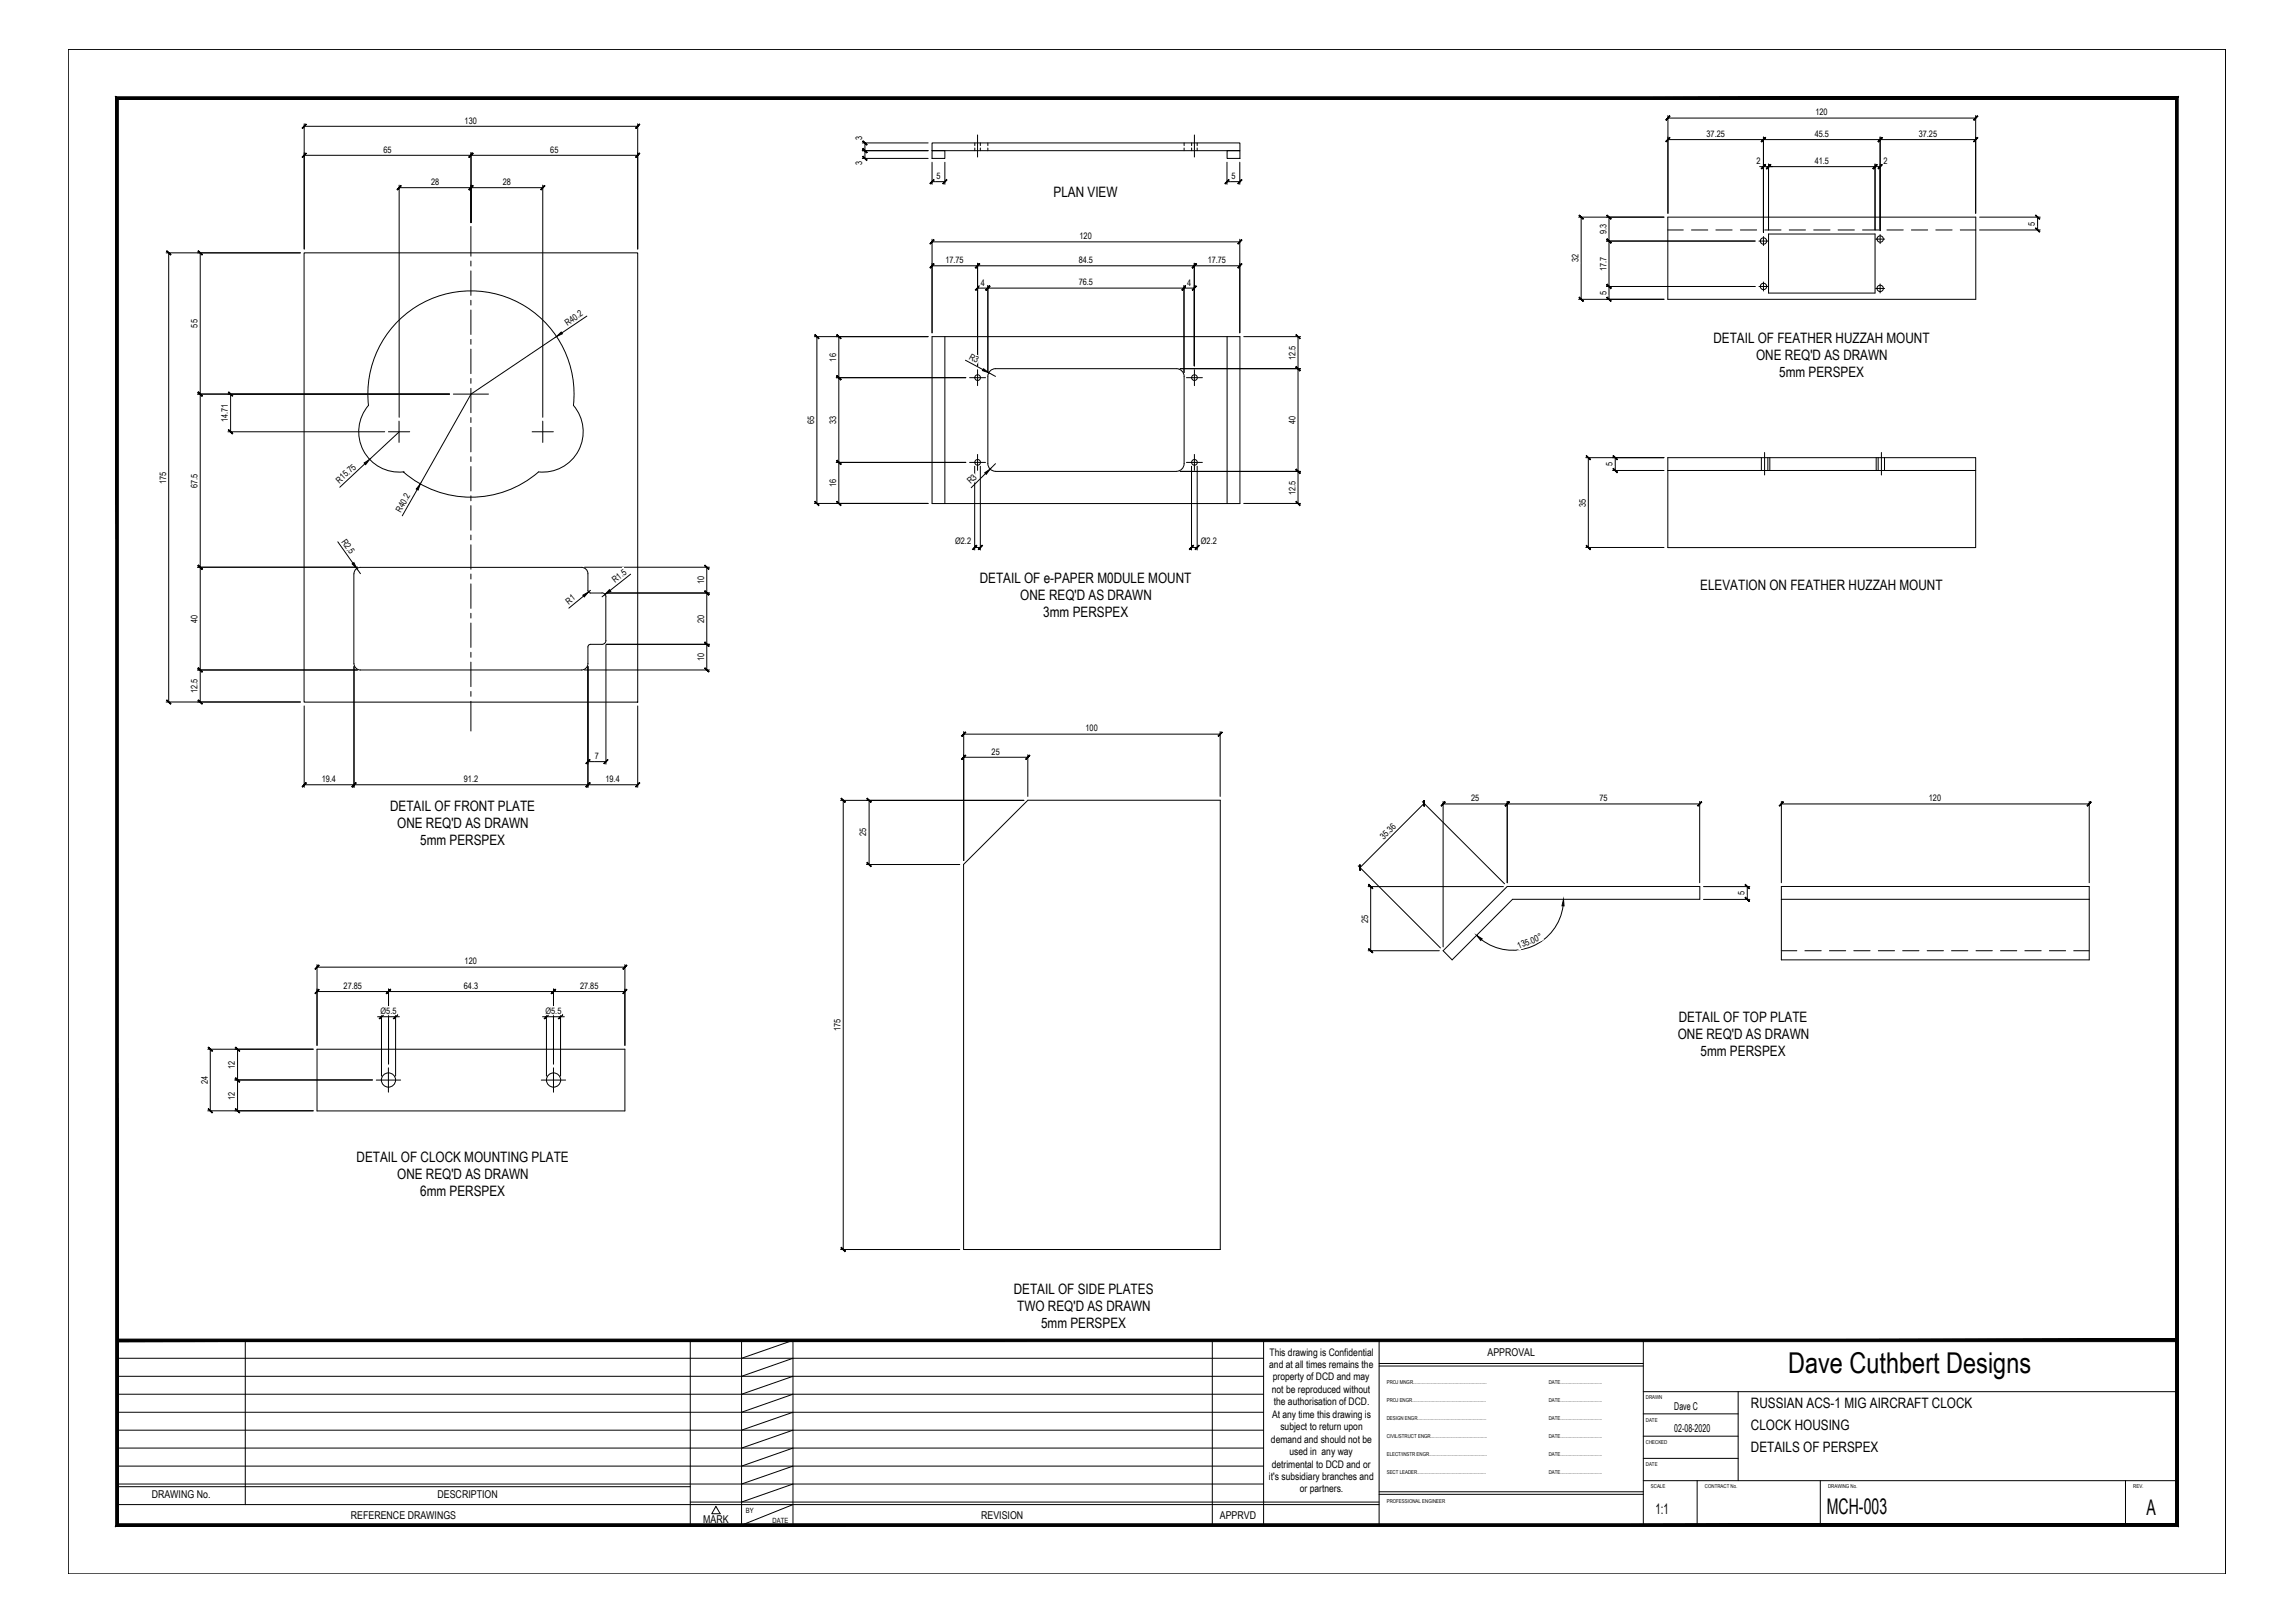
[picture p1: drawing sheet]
<svg xmlns="http://www.w3.org/2000/svg" width="841mm" height="594mm" viewBox="0 0 841 594" stroke-linecap="round" stroke-linejoin="round" font-family="sans-serif">
<defs><g id="words">
<text font-size="10.5" x="655.3" y="503">Dave Cuthbert Designs</text>
<g font-size="7.9">
<text x="669.5" y="554.6">MCH-003</text>
<text x="786.6" y="554.8">A</text>
</g>
<g font-size="5.3">
<text x="386.1" y="72.2">PLAN VIEW</text>
<text x="627.9" y="125.5">DETAIL OF FEATHER HUZZAH MOUNT</text>
<text x="643.6" y="131.8">ONE REQ'D AS DRAWN</text>
<text x="652" y="138.2">5mm PERSPEX</text>
<text x="359" y="213.4">DETAIL OF e-PAPER M0DULE MOUNT</text>
<text x="623.1" y="216">ELEVATION ON FEATHER HUZZAH MOUNT</text>
<text x="373.9" y="219.8">ONE REQ'D AS DRAWN</text>
<text x="382.3" y="226.1">3mm PERSPEX</text>
<text x="143" y="296.9">DETAIL OF FRONT PLATE</text>
<text x="145.6" y="303.2">ONE REQ'D AS DRAWN</text>
<text x="154" y="309.6">5mm PERSPEX</text>
<text x="615.2" y="374.3">DETAIL OF TOP PLATE</text>
<text x="614.8" y="380.6">ONE REQ'D AS DRAWN</text>
<text x="623.2" y="386.9">5mm PERSPEX</text>
<text x="130.7" y="425.4">DETAIL OF CLOCK MOUNTING PLATE</text>
<text x="145.6" y="431.8">ONE REQ'D AS DRAWN</text>
<text x="154" y="438.1">6mm PERSPEX</text>
<text x="371.5" y="473.8">DETAIL OF SIDE PLATES</text>
<text x="372.8" y="480.1">TWO REQ'D AS DRAWN</text>
<text x="381.5" y="486.4">5mm PERSPEX</text>
<text x="641.7" y="515.7">RUSSIAN ACS-1 MIG AIRCRAFT CLOCK</text>
<text x="641.7" y="523.8">CLOCK HOUSING</text>
<text x="641.7" y="531.9">DETAILS OF PERSPEX</text>
<text x="606.7" y="554.6">1:1</text>
</g>
<g font-size="3.9">
<text x="545.1" y="496.6">APPROVAL</text>
<text x="613.6" y="516.5">Dave C</text>
<text x="613.6" y="524.6">02-08-2020</text>
<text x="55.6" y="548.7">DRAWING No.</text>
<text x="160.3" y="548.7">DESCRIPTION</text>
<text x="128.6" y="556.2">REFERENCE DRAWINGS</text>
<text x="257.7" y="558">MARK</text>
<text x="359.6" y="556.2">REVISION</text>
<text x="447" y="556.2">APPRVD</text>
</g>
<g font-size="3.8">
<text x="465.2" y="496.5">This drawing is Confidential</text>
<text x="465.1" y="501">and at all times remains the</text>
<text x="466.4" y="505.6">property of DCD and may</text>
<text x="466.1" y="510.1">not be reproduced without</text>
<text x="466.8" y="514.8">the authorisation of DCD.</text>
<text x="466.1" y="519.3">At any time this drawing is</text>
<text x="469.2" y="523.8">subject to return upon</text>
<text x="465.8" y="528.4">demand and should not be</text>
<text x="472.5" y="532.9">used in any way</text>
<text x="466" y="537.5">detrimental to DCD and or</text>
<text x="465" y="542.1">it's subsidiary branches and</text>
<text x="476.3" y="546.6">or partners.</text>
</g>
<g font-size="3.3">
<text x="170.3" y="45.2">130</text>
<text x="665.3" y="42.3">120</text>
<text x="315.9" y="51.3" transform="rotate(-90 315.9 51.3)">3</text>
<text x="625.4" y="50.2">37.25</text>
<text x="665" y="50.2">45.5</text>
<text x="703.1" y="50.2">37.25</text>
<text x="140.6" y="55.9">65</text>
<text x="201.6" y="55.9">65</text>
<text x="315.9" y="60.3" transform="rotate(-90 315.9 60.3)">3</text>
<text x="343.2" y="65.6">5</text>
<text x="451.2" y="65.6">5</text>
<text x="643.7" y="60.1">2</text>
<text x="665" y="60.1">41.5</text>
<text x="690.2" y="60.1">2</text>
<text x="158" y="67.8">28</text>
<text x="184.3" y="67.8">28</text>
<text x="745.7" y="82.6" transform="rotate(-90 745.7 82.6)">5</text>
<text x="395.6" y="87.6">120</text>
<text x="588.7" y="85.8" transform="rotate(-90 588.7 85.8)">9.3</text>
<text x="346.4" y="96.4">17.75</text>
<text x="395.3" y="96.4">84.5</text>
<text x="442.6" y="96.4">17.75</text>
<text x="578.5" y="96" transform="rotate(-90 578.5 96)">32</text>
<text x="588.7" y="99.3" transform="rotate(-90 588.7 99.3)">17.7</text>
<text x="359.4" y="104.6">4</text>
<text x="395.3" y="104.5">76.5</text>
<text x="435.1" y="104.6">4</text>
<text x="588.7" y="108" transform="rotate(-90 588.7 108)">5</text>
<text x="72.4" y="120" transform="rotate(-90 72.4 120)">55</text>
<text x="207.9" y="119.4" transform="rotate(-34 207.9 119.4)">R40.2</text>
<text x="354.9" y="131.4" transform="rotate(28 354.9 131.4)">R3</text>
<text x="474.7" y="131.9" transform="rotate(-90 474.7 131.9)">12.5</text>
<text x="306.4" y="132.4" transform="rotate(-90 306.4 132.4)">16</text>
<text x="83.5" y="154.5" transform="rotate(-90 83.5 154.5)">14.71</text>
<text x="298.4" y="155.3" transform="rotate(-90 298.4 155.3)">65</text>
<text x="306.4" y="155.3" transform="rotate(-90 306.4 155.3)">33</text>
<text x="474.7" y="155.3" transform="rotate(-90 474.7 155.3)">40</text>
<text x="590.9" y="170.7" transform="rotate(-90 590.9 170.7)">5</text>
<text x="60.8" y="177.2" transform="rotate(-90 60.8 177.2)">175</text>
<text x="72.4" y="178.7" transform="rotate(-90 72.4 178.7)">67.5</text>
<text x="124.4" y="177.2" transform="rotate(-43 124.4 177.2)">R15.75</text>
<text x="306.4" y="178.5" transform="rotate(-90 306.4 178.5)">16</text>
<text x="355.7" y="177.4" transform="rotate(-45 355.7 177.4)">R3</text>
<text x="474.7" y="181.2" transform="rotate(-90 474.7 181.2)">12.5</text>
<text x="581.1" y="185.6" transform="rotate(-90 581.1 185.6)">35</text>
<text x="146.9" y="187.8" transform="rotate(-61 146.9 187.8)">R40.2</text>
<text x="125" y="198.5" transform="rotate(54 125 198.5)">R2.5</text>
<text x="350" y="199.4">Ø2.2</text>
<text x="440.1" y="199.4">Ø2.2</text>
<text x="225.4" y="213.6" transform="rotate(-38 225.4 213.6)">R1.5</text>
<text x="258" y="214.1" transform="rotate(-90 258 214.1)">10</text>
<text x="208.4" y="221.5" transform="rotate(-39 208.4 221.5)">R1</text>
<text x="72.4" y="228" transform="rotate(-90 72.4 228)">40</text>
<text x="258" y="228" transform="rotate(-90 258 228)">20</text>
<text x="258" y="242.3" transform="rotate(-90 258 242.3)">10</text>
<text x="72.4" y="253.9" transform="rotate(-90 72.4 253.9)">12.5</text>
<text x="397.8" y="267.9">100</text>
<text x="218" y="278">7</text>
<text x="363.4" y="276.4">25</text>
<text x="117.9" y="286.5">19.4</text>
<text x="170" y="286.5">91.2</text>
<text x="221.9" y="286.5">19.4</text>
<text x="539.1" y="293.5">25</text>
<text x="586.1" y="293.5">75</text>
<text x="706.9" y="293.5">120</text>
<text x="317.5" y="306.4" transform="rotate(-90 317.5 306.4)">25</text>
<text x="507.1" y="307.7" transform="rotate(-45 507.1 307.7)">35.36</text>
<text x="639.3" y="327.8" transform="rotate(-90 639.3 327.8)">5</text>
<text x="501.3" y="337.9" transform="rotate(-90 501.3 337.9)">25</text>
<text x="556.6" y="347.6" transform="rotate(-23 556.6 347.6)">135.00°</text>
<text x="170.3" y="353.3">120</text>
<text x="125.9" y="362.2">27.85</text>
<text x="170" y="362.2">64.3</text>
<text x="212.6" y="362.2">27.85</text>
<text x="139.5" y="371.3">Ø5.5</text>
<text x="199.9" y="371.3">Ø5.5</text>
<text x="308" y="377.7" transform="rotate(-90 308 377.7)">175</text>
<text x="86.1" y="391.5" transform="rotate(-90 86.1 391.5)">12</text>
<text x="76.1" y="397" transform="rotate(-90 76.1 397)">24</text>
<text x="86.1" y="402.8" transform="rotate(-90 86.1 402.8)">12</text>
</g>
<g font-size="2.6">
<text x="273.4" y="554.3">BY</text>
<text x="283.1" y="557.8">DATE</text>
</g>
<g font-size="2">
<text x="508.2" y="506.9">PROJ MNGR............................................................</text>
<text x="567.5" y="506.9">DATE..................................</text>
<text x="508.2" y="513.5">PROJ ENGR............................................................</text>
<text x="567.5" y="513.5">DATE..................................</text>
<text x="603.1" y="512.6">DRAWN</text>
<text x="508.2" y="520.1">DESIGN ENGR........................................................</text>
<text x="567.5" y="520.1">DATE..................................</text>
<text x="603.1" y="520.7">DATE</text>
<text x="508.2" y="526.7">CIVIL/STRUCT ENGR..............................................</text>
<text x="567.5" y="526.7">DATE..................................</text>
<text x="508.2" y="533.2">ELECT/INSTR ENGR...............................................</text>
<text x="567.5" y="533.2">DATE..................................</text>
<text x="603.1" y="528.8">CHECKED</text>
<text x="508.2" y="539.8">SECT LEADER........................................................</text>
<text x="567.5" y="539.8">DATE..................................</text>
<text x="603.1" y="537">DATE</text>
<text x="605" y="545.1">SCALE</text>
<text x="624.8" y="545.1">CONTRACT No.</text>
<text x="669.9" y="545.1">DRAWING No.</text>
<text x="781.7" y="545.1">REV.</text>
<text x="508.2" y="550.5">PROFESSIONAL ENGINEER</text>
</g>
</g></defs>
<!-- layer: CLINE -->
<g fill="none" stroke="#000" stroke-width=".37">
<path d="M358.2 49.4v8.1M437.7 49.4v8.1M172.6 83v10.8M172.6 95.6v1.8M172.6 99.2v9M644.6 88.3h3.3M646.2 86.6v3.3M687.3 87.6h3.3M689 85.9v3.3M172.6 110v1.7M172.6 113.6v8.9M644.6 104.9h3.3"/>
<path d="M646.2 103.3v3.3M687.3 105.6h3.3M689 104v3.3M172.6 124.3v1.8M172.6 127.9v8.9M172.6 138.6v1.8M355.3 138.3h5.9M358.2 135.4v5.9M434.8 138.3h5.8M437.7 135.4v5.9M142.3 158.1h7.8M146.2 154.2v7.8"/>
<path d="M166.1 144.3h12.9M172.6 142.2v9M172.6 152.9v1.9M172.6 156.5v9M195 158.1h7.8M198.9 154.2v7.8M172.6 167.3v1.8M172.6 170.9v8.9M355.3 169.4h5.9M358.2 166.4v5.9M434.8 169.4h5.8M437.7 166.4v5.9"/>
<path d="M646.7 165.7v8.3M689.5 165.7v8.3M172.6 181.6v1.8M172.6 185.2v9M172.6 195.9v1.8M172.6 199.5v9M172.6 210.3v1.8M172.6 213.9v8.9M172.6 224.6v1.8M172.6 228.2v8.9M172.6 238.9v1.8M172.6 242.5v9"/>
<path d="M172.6 253.3v1.7M172.6 256.9v10.8M137.9 395.6h8.9M142.3 391.1v8.9M198.3 395.6h9M202.8 391.1v8.9"/>
</g>
<!-- layer: Perspex -->
<g fill="none" stroke="#000" stroke-width=".37">
<path d="M341.6 52.4h112.8v2.8h-112.8zM341.6 55.2h4.7v2.8h-4.7zM449.7 55.2h4.7v2.8h-4.7zM611.2 79.5h112.8v30.1h-112.8zM111.4 92.6h122.3v164.6h-122.3zM611.2 84.2h5.7M619.9 84.2h5.9M628.8 84.2h6M637.8 84.2h5.9M646.7 84.2h6M648.1 85.7h39v21.6h-39zM655.7 84.2h5.9"/>
<path d="M664.6 84.2h6M673.6 84.2h5.9M682.6 84.2h5.9M691.5 84.2h6M700.5 84.2h5.9M709.4 84.2h6M718.4 84.2h5.6M341.6 123.3h112.8v61.1h-112.8zM346.3 123.3v61.1M449.7 123.3v61.1M147.8 172.9h.1M147.8 172.8a14.8 14.8 0 0 1-14.6-7.8 14.8 14.8 0 0 1 1.8-16.5 37.8 37.8 0 0 1 37.6-42 37.8 37.8 0 0 1 37.5 42 14.8 14.8 0 0 1 1.9 16.5 14.8 14.8 0 0 1-14.6 7.8 37.8 37.8 0 0 1-49.6 .1"/>
<path d="M362 169.8a2.81 2.81 0 0 0 2.8 2.8M362 169.8v-32a2.81 2.81 0 0 1 2.8-2.8h66.3a2.82 2.82 0 0 1 2.8 2.8v32M364.8 172.7h66.3M433.9 169.8a2.81 2.81 0 0 1-2.8 2.8M611.2 167.6h112.8v33h-112.8zM611.2 172.3h112.8M645.5 167.6v4.7M647.8 167.6v4.7M648.6 167.6v4.7M687.5 167.6v4.7M688.3 167.6v4.7M690.6 167.6v4.7"/>
<path d="M132.1 207.8h81l1.5 .5 .8 1.3v6.7M132.1 207.8l-1.5 .5-.6 .8-.3 1v33l.3 1 .6 .8 1.5 .5M215.4 216.2a.95 .95 0 0 0 1 1h4.2M220.6 217.2l.9 .2 .6 1.2M222 218.6v16M215.4 237v6.6l-.8 1.3-1.5 .5h-81M222.1 234.6l-.3 .8-.7 .5-4.7 .1-.7 .3-.3 .6M353.1 316.6l23.6-23.5h70.5v164.6h-94.1zM552.3 324.7h70.6v4.7h-68.6l-22.2 22.2-3.3-3.4zM652.8 324.7h112.8v26.9h-112.8zM652.8 329.4h112.8M652.8 348.2h5.7"/>
<path d="M661.4 348.2h6M670.4 348.2h6M679.3 348.2h6M688.3 348.2h6M697.2 348.2h6M706.2 348.2h6M715.2 348.2h5.9M724.1 348.2h6M733.1 348.2h6M742 348.2h6M751 348.2h6M759.9 348.2h5.7"/>
<path d="M116.2 384.3h112.8v22.6h-112.8z"/>
<circle cx="646.3" cy="88.3" r="1.16"/>
<circle cx="689" cy="87.6" r="1.16"/>
<circle cx="646.3" cy="104.9" r="1.16"/>
<circle cx="689" cy="105.6" r="1.16"/>
<circle cx="358.3" cy="138.3" r="1.04"/>
<circle cx="437.7" cy="138.3" r="1.04"/>
<circle cx="358.3" cy="169.3" r="1.04"/>
<circle cx="437.7" cy="169.3" r="1.04"/>
<circle cx="142.4" cy="395.6" r="2.6"/>
<circle cx="202.9" cy="395.6" r="2.6"/>
</g>
<!-- layer: HIDDEN -->
<path d="M357.2 52.4v.9M357.2 54.2v1M359.3 52.4v.9M359.3 54.2v1M362 52.4v.9M362 54.2v1M433.9 52.4v.9M433.9 54.2v1M436.7 52.4v.9M436.7 54.2v1M438.7 52.4v.9M438.7 54.2v1" fill="none" stroke="#000" stroke-width=".37"/>
<!-- layer: BORDER -->
<g fill="#000" stroke="#000" stroke-width=".37">
<path d="M42.9 491.4h754.8v-.9zM42.9 490.5h754.8l-754.8 .9z"/>
<path d="M43.4 558.1l-1 1 754.8-1zM42.4 559.1l754.8-1 1 1zM797.2 36.4v521.7l1 1zM797.2 36.4l1-.9v523.6zM43.4 36.4h753.8l1-.9zM42.4 35.5h755.8l-754.8 .9zM42.4 35.5l1 522.6v-521.7zM42.4 35.5l1 522.6-1 1z"/>
</g>
<g fill="none" stroke="#000" stroke-width=".37">
<path d="M25 18.1h790.6v558.3h-790.6zM42.9 497.5h420.2M42.9 490.9v67.7M89.9 490.9v60.2M253 490.9v67.7M271.8 497.5l18.8-6.6v67.7M271.8 490.9v67.7l18.8-7.5M290.6 497.5l-18.8 6.6M444.3 490.9v67.7M463.1 490.9v67.7M505.4 499.4h96.8M505.4 490.9v67.7"/>
<path d="M602.2 490.9v67.7M42.9 504.1h420.2M42.9 510.7h420.2M42.9 517.3h420.2M290.6 517.3l-18.8 6.5M290.6 510.7l-18.8 6.6M290.6 504.1l-18.8 6.6M505.4 500.3h96.8M602.2 509.7h195.5M602.2 517.8h34.8M637 509.7v32.6M42.9 523.8h420.2"/>
<path d="M42.9 530.4h420.2M42.9 537h420.2M290.6 530.4l-18.8 6.6M290.6 523.8l-18.8 6.6M290.6 537l-18.8 6.5M602.2 526h34.8M602.2 534.1h34.8M42.9 543.5h420.2M42.9 551.1h462.5M42.9 544.5h210.1M253 550.1h252.4M262.4 551.7l1.5 2.7h-3.1z"/>
<path d="M290.6 543.5l-18.8 6.6M505.4 547.3h96.8M505.4 546.4h96.8M602.2 542.3h195.5M621.9 542.3v16.3M667.1 542.3v16.3M778.9 542.3v16.3"/>
</g>
<!-- layer: DIMNS -->
<g fill="none" stroke="#000" stroke-width=".37">
<path d="M111.5 45.3v45.9M111.5 46.3h122.2M111.5 56.9h122.2M172.6 55.9v25.7M233.7 45.3v45.9M316 52.4h24.1M316 55.2h24.1M316 58h24.1M317 52.4v5.6M341.6 59.4v8.1M346.3 59.4v8.1M449.6 59.4v8.1"/>
<path d="M454.3 59.4v8.1M611.2 42.3v35.8M611.2 43.3h112.8M611.2 51.1h112.8M646.2 50.2v35M689 50.2v34.3M724 42.3v35.8M146.3 67.8v85.1M146.3 68.7h52.6M198.9 67.8v85.1M341.6 66.5h4.7M449.6 66.5h4.7"/>
<path d="M578.5 79.5h31.3M579.4 79.5v30.1M589.6 79.5v30.1M644.8 61h44.2M648.1 60.1v24.1M687.1 60.1v24.1M725.4 79.5h22.3M746.7 79.5v4.7M60.9 92.6h49.2M61.8 92.6v164.5M73.4 92.6v164.5M341.6 87.6v34.3"/>
<path d="M341.6 88.6h112.7M341.6 97.4h112.7M358.2 96.4v37.6M437.7 96.4v37.6M454.3 87.6v34.3M588.7 88.3h54.5M725.4 84.2h22.3M215.1 115.8l-9.2 6.1M358.2 105.5h79.5M362 104.6v31.9M433.9 104.6v31.9M578.5 109.6h31.3"/>
<path d="M588.7 104.9h54.5M203.9 123.3l-31.3 21-18.6 32.9M298.4 123.3h41.7M299.4 123.3v61.1M306.5 138.3h47.4M307.4 123.3v61.1M353.8 131.9l6.5 3.5M362.3 136.5l2.5 1.4M432.5 135h44.1M455.8 123.3h20.8M475.7 123.3v61.1M72.4 144.3h92.3"/>
<path d="M83.5 158.1h57.5M84.5 144.3v13.8M146.3 158.2l-10.9 10.1M133.7 169.9l-9.2 8.6M152.9 179.3l-5.5 9.6M306.5 169.4h47.4M357.2 170.8v30.7M359.3 170.8v30.7M361.1 173.5l-5.2 5.1M364.8 169.8l-2 2M432.5 172.7h44.1M436.6 170.8v30.7"/>
<path d="M438.7 170.8v30.7M581.1 167.6h28.7M582.1 167.6v32.9M590.9 172.3h18.9M591.9 167.6v4.7M123.8 198.4l5.5 7.9M298.4 184.4h41.7M455.8 184.4h20.8M72.4 207.8h58.6M130.7 208.2l1.4 1.9M213.8 218.3l-5.3 4.4M214.2 207.8h45.8"/>
<path d="M216.4 216.2l-.7 .6M221.8 217.7l-1.2 .9M222.2 217.2h37.8M231.1 210.3l-7.5 6M259 207.8v37.6M357.2 200.5h2.1M436.6 200.5h2.1M581.1 200.5h28.7M222.1 236.1v43.8M222.2 236h37.8M60.9 257.1h49.2M72.4 245.4h58.6"/>
<path d="M111.5 258.6v29.8M129.7 244.1v44.3M214.2 245.4h45.8M215.4 244.1v44.3M233.7 258.6v29.8M215.4 279h6.7M353.2 268v47.2M353.2 268.9h93.9M353.2 277.4h23.5M376.7 276.4v15.3M447.1 268v23.7M111.5 287.4h122.2"/>
<path d="M308 293.1h67.2M309 293.1v164.6M318.5 293.1v23.5M521.2 293.6l30.2 30.1M521.9 294.2l-23.5 23.5M528.8 294.5h94.1M528.8 293.5v53.3M552.3 293.5v29.8M622.9 293.5v29.8M652.8 293.5v29.8M652.8 294.5h112.8M765.6 293.5v29.8"/>
<path d="M317.5 316.6h34.2M497.7 317.1l30.2 30.1M501.4 324.7h49.5M502.3 324.7v23.5M572.8 331.7a18.6 18.6 0 0 1-29.9 12.4M624.3 324.7h16.9M624.3 329.4h16.9M640.3 324.7v4.7M116.2 353.3v29.6M116.2 354.2h112.8M229 353.3v29.6M501.4 348.2h26"/>
<path d="M116.2 363.2h112.8M138.4 372.4h8M139.8 371.4v22.8M142.4 362.2v27.5M145 371.4v22.8M198.8 372.4h8M200.3 371.4v22.8M202.8 362.2v27.5M205.4 371.4v22.8M76.1 384.3h38.7M77.1 384.3v22.6M86.1 395.5h50.4"/>
<path d="M87.1 384.3v22.6M76.1 406.9h38.7M308 457.7h43.7"/>
</g>
<!-- layer: 0 -->
<g fill="#000" stroke="#000" stroke-width=".37">
<path d="M112.1 45.5l-1.3 1.5 1.5-1.4zM112.1 45.5l-1.3 1.5z"/>
<path d="M112.1 56.1l-1.3 1.5 1.5-1.4zM112.1 56.1l-1.3 1.5z"/>
<path d="M171.8 57.5l.2 .1 1.2-1.5zM173.2 56.1l.2 .1-1.4 1.4z"/>
<path d="M173.2 56.1l-1.2 1.5 1.4-1.4zM171.8 57.5l1.4-1.4-1.2 1.5z"/>
<path d="M234.3 45.5l-1.2 1.5zM234.3 45.5l.2 .1-1.4 1.4z"/>
<path d="M234.3 56.1l-1.2 1.5zM234.3 56.1l.2 .1-1.4 1.4z"/>
<path d="M316.3 54.4l-.1 .2 1.5 1.2zM316.2 54.6l1.5 1.2-.1 .2z"/>
<path d="M316.3 57.2l-.1 .2 1.5 1.2zM316.2 57.4l1.5 1.2-.1 .2z"/>
<path d="M316.2 51.7l1.4 1.5 .1-.2zM316.2 51.7l.1-.1 1.4 1.4z"/>
<path d="M316.2 54.6l1.4 1.4 .1-.2zM316.2 54.6l.1-.2 1.4 1.4z"/>
<path d="M611.9 42.4l-1.3 1.6 1.4-1.4zM611.9 42.4l-1.3 1.6-.2-.1z"/>
<path d="M611.9 50.4l-1.3 1.5zM610.4 51.8l1.5-1.4-1.3 1.5z"/>
<path d="M645.4 51.8l.2 .1 1.3-1.5zM646.9 50.4l-1.3 1.5z"/>
<path d="M646.9 50.4l-1.3 1.5zM645.4 51.8l1.5-1.4-1.3 1.5z"/>
<path d="M688.2 51.8l.2 .1 1.2-1.5zM689.6 50.4l.2 .1-1.4 1.4z"/>
<path d="M689.6 50.4l-1.2 1.5 1.4-1.4zM689.6 50.4l-1.2 1.5-.2-.1z"/>
<path d="M724.6 42.4l-1.2 1.6zM724.6 42.4l.2 .2-1.4 1.4z"/>
<path d="M723.2 51.8l.2 .1 1.2-1.5zM724.6 50.4l.2 .1-1.4 1.4z"/>
<path d="M146.9 68l-1.3 1.5zM145.5 69.4l1.4-1.4-1.3 1.5z"/>
<path d="M171.8 69.4l.2 .1 1.2-1.5zM173.2 68l-1.2 1.5z"/>
<path d="M173.2 68l-1.2 1.5zM171.8 69.4l1.4-1.4-1.2 1.5z"/>
<path d="M198.1 69.4l.2 .1 1.2-1.5zM199.5 68l.2 .1-1.4 1.4z"/>
<path d="M342.2 65.8l-1.3 1.5 1.4-1.4zM340.8 67.2l1.4-1.4-1.3 1.5z"/>
<path d="M345.5 67.2l.1 .1 1.3-1.5zM346.9 65.8l.1 .1-1.4 1.4z"/>
<path d="M450.3 65.8l-1.3 1.5 1.4-1.4zM450.3 65.8l-1.3 1.5-.1-.1z"/>
<path d="M453.6 67.2l.1 .1 1.3-1.5zM455 65.8l.1 .1-1.4 1.4z"/>
<path d="M645.4 61.7l.2 .1 1.3-1.5zM646.9 60.3l-1.3 1.5z"/>
<path d="M648.7 60.3l-1.2 1.5 1.4-1.4zM648.7 60.3l-1.2 1.5-.2-.1z"/>
<path d="M648.7 60.3l-1.2 1.5 1.4-1.4zM648.7 60.3l-1.2 1.5-.2-.1z"/>
<path d="M686.3 61.7l.2 .1 1.3-1.5zM687.8 60.3l-1.3 1.5z"/>
<path d="M687.8 60.3l-1.3 1.5zM686.3 61.7l1.5-1.4-1.3 1.5z"/>
<path d="M689.6 60.3l-1.4 1.4 .2 .1zM689.6 60.3l.2 .1-1.4 1.4z"/>
<path d="M61.1 92l1.4 1.4 .1-.2zM61.2 91.8l1.4 1.4z"/>
<path d="M72.6 92l1.4 1.4 .1-.2zM72.6 92l.1-.2 1.4 1.4z"/>
<path d="M342.2 87.8l-1.3 1.6 1.4-1.4zM342.2 87.8l-1.3 1.6-.1-.2z"/>
<path d="M342.2 96.6l-1.3 1.6zM340.8 98l1.4-1.4-1.3 1.6z"/>
<path d="M357.4 98l.2 .2 1.3-1.6zM358.9 96.6l-1.3 1.6z"/>
<path d="M358.9 96.6l-1.3 1.6zM357.4 98l1.5-1.4-1.3 1.6z"/>
<path d="M436.9 98l.1 .2 1.3-1.6zM438.3 96.6l.2 .1-1.5 1.5z"/>
<path d="M438.3 96.6l-1.3 1.6 1.5-1.5zM438.3 96.6l-1.3 1.6-.1-.2z"/>
<path d="M455 87.8l-1.4 1.4 .1 .2zM455 87.8l.1 .2-1.4 1.4z"/>
<path d="M453.6 98l.1 .2 1.3-1.6zM455 96.6l.1 .1-1.4 1.5z"/>
<path d="M578.7 78.9l1.4 1.4 .1-.1zM578.7 78.9l1.5 1.3z"/>
<path d="M589 87.5l-.2 .2 1.6 1.2zM588.8 87.7l1.6 1.2-.1 .2z"/>
<path d="M588.8 78.9l1.6 1.3zM588.8 78.9l.2-.1 1.4 1.4z"/>
<path d="M588.8 87.7l1.5 1.4 .1-.2zM589 87.5l1.4 1.4-1.6-1.2z"/>
<path d="M746.1 83.5l1.4 1.4zM745.9 83.6l1.6 1.3-.2 .1z"/>
<path d="M745.9 78.9l1.4 1.4 .2-.1zM745.9 78.9l1.6 1.3z"/>
<path d="M358.9 104.7l-1.3 1.6 1.4-1.4zM358.9 104.7l-1.3 1.6-.2-.1z"/>
<path d="M361.2 106.2l.2 .1 1.2-1.6zM362.6 104.7l.2 .2-1.4 1.4z"/>
<path d="M362.6 104.7l-1.2 1.6 1.4-1.4zM362.6 104.7l-1.2 1.6-.2-.1z"/>
<path d="M434.5 104.7l-1.4 1.5 .2 .1zM434.5 104.7l.2 .2-1.4 1.4z"/>
<path d="M434.5 104.7l-1.2 1.6 1.4-1.4zM434.5 104.7l-1.2 1.6-.2-.1z"/>
<path d="M438.3 104.7l-1.3 1.6zM438.3 104.7l.2 .2-1.5 1.4z"/>
<path d="M578.8 108.8l-.1 .2 1.5 1.3zM578.7 109l1.5 1.3-.1 .1z"/>
<path d="M589 104.1l-.2 .2 1.6 1.2zM588.8 104.3l1.6 1.2-.1 .2z"/>
<path d="M589 108.8l-.2 .2 1.6 1.3zM588.8 109l1.6 1.3z"/>
<path d="M588.8 104.3l1.5 1.4 .1-.2zM588.8 104.3l.2-.2 1.4 1.4z"/>
<path d="M298.6 122.7l1.5 1.2zM298.6 122.7l1.5 1.2z"/>
<path d="M306.6 137.7l1.6 1.3-1.4-1.4zM306.6 137.7l1.6 1.3-.2 .1z"/>
<path d="M306.6 122.7l1.4 1.4 .2-.2zM306.6 122.7l.2-.2 1.4 1.4z"/>
<path d="M306.6 137.7l1.4 1.4 .2-.1zM306.6 137.7l.2-.1 1.4 1.4z"/>
<path d="M475 134.3l-.1 .1 1.5 1.3zM474.9 134.4l1.5 1.3-.1 .1z"/>
<path d="M474.9 134.4l1.4 1.4 .1-.1zM475 134.3l1.4 1.4-1.5-1.3z"/>
<path d="M474.9 122.7l1.5 1.2zM474.9 122.7l1.5 1.2z"/>
<path d="M72.7 143.5l-.1 .2 1.5 1.3zM72.6 143.7l1.5 1.3z"/>
<path d="M72.6 143.7l1.5 1.3zM72.6 143.7l.1-.2 1.4 1.5z"/>
<path d="M83.7 157.5l1.6 1.3-1.4-1.4zM83.7 157.5l1.6 1.3-.2 .1z"/>
<path d="M83.7 143.7l1.4 1.4 .2-.1zM83.7 143.7l.2-.2 1.4 1.5z"/>
<path d="M306.6 168.7l1.6 1.3-1.4-1.4zM306.6 168.7l1.6 1.3-.2 .1z"/>
<path d="M306.6 168.7l1.4 1.4 .2-.1zM306.6 168.7l.2-.1 1.4 1.4z"/>
<path d="M475 171.9l-.1 .1 1.5 1.3zM474.9 172l1.5 1.3z"/>
<path d="M474.9 172l1.5 1.3zM475 171.9l1.4 1.4-1.5-1.3z"/>
<path d="M581.3 167l1.5 1.3zM581.3 167l1.5 1.3z"/>
<path d="M591.1 171.7l1.6 1.3-1.4-1.4zM591.1 171.7l1.6 1.3-.1 .1z"/>
<path d="M591.1 167l1.6 1.3zM591.1 167l.2-.1 1.4 1.4z"/>
<path d="M298.7 183.6l1.4 1.4zM298.6 183.8l1.5 1.2-.1 .2z"/>
<path d="M306.6 183.8l1.6 1.2-1.4-1.4zM306.6 183.8l1.6 1.2-.2 .2z"/>
<path d="M357.8 199.7l-1.2 1.6 1.4-1.4zM357.8 199.7l-1.2 1.6-.2-.2z"/>
<path d="M437.3 199.7l-1.3 1.6 1.4-1.4zM435.8 201.1l1.5-1.4-1.3 1.6z"/>
<path d="M475 183.6l1.4 1.4zM474.9 183.8l1.5 1.2-.1 .2z"/>
<path d="M581.3 199.9l1.5 1.3zM581.3 199.9l1.5 1.3-.1 .1z"/>
<path d="M72.7 207l-.1 .2 1.5 1.2zM72.6 207.2l1.5 1.2-.1 .2z"/>
<path d="M72.6 207.2l1.4 1.4 .1-.2zM72.6 207.2l.1-.2 1.4 1.4z"/>
<path d="M258.4 216.4l-.2 .2 1.6 1.2zM258.2 216.6l1.6 1.2-.2 .2z"/>
<path d="M258.2 216.6l1.4 1.4 .2-.2zM258.4 216.4l1.4 1.4-1.6-1.2z"/>
<path d="M258.2 207.2l1.4 1.4 .2-.2zM258.4 207l1.4 1.4-1.6-1.2z"/>
<path d="M358.5 201.1l.1 .2 1.3-1.6zM359.9 199.7l.2 .2-1.5 1.4z"/>
<path d="M437.9 201.1l.2 .2 1.2-1.6zM439.3 199.7l.2 .2-1.4 1.4z"/>
<path d="M258.4 235.2l-.2 .2 1.6 1.2zM258.2 235.4l1.6 1.2-.2 .2z"/>
<path d="M258.2 235.4l1.4 1.4 .2-.2zM258.4 235.2l1.4 1.4-1.6-1.2z"/>
<path d="M61.2 256.4l1.4 1.4zM61.1 256.5l1.5 1.3-.1 .1z"/>
<path d="M72.7 244.6l-.1 .2 1.5 1.2zM72.6 244.8l1.5 1.2z"/>
<path d="M72.6 256.5l1.5 1.3-1.4-1.4zM72.6 256.5l1.5 1.3-.1 .1z"/>
<path d="M72.6 244.8l1.5 1.2zM72.7 244.6l1.4 1.4-1.5-1.2z"/>
<path d="M258.4 244.6l-.2 .2 1.6 1.2zM258.2 244.8l1.6 1.2-.2 .2z"/>
<path d="M216.1 278.2l-1.3 1.5 1.5-1.4zM216.1 278.2l-1.3 1.5z"/>
<path d="M221.2 279.6l.2 .1 1.3-1.5zM222.7 278.2l-1.3 1.5z"/>
<path d="M353.8 268.1l-1.3 1.6zM352.4 269.5l1.4-1.4-1.3 1.6z"/>
<path d="M353.8 276.6l-1.3 1.6zM352.4 278l1.4-1.4-1.3 1.6z"/>
<path d="M375.8 278l.2 .2 1.3-1.6zM377.3 276.6l-1.3 1.6z"/>
<path d="M447.8 268.1l-1.4 1.4 .1 .2zM447.8 268.1l.1 .2-1.4 1.4z"/>
<path d="M112.1 286.7l-1.3 1.5 1.5-1.4zM112.1 286.7l-1.3 1.5-.1-.1z"/>
<path d="M129 288.1l.1 .1 1.3-1.5zM130.4 286.7l-1.3 1.5z"/>
<path d="M130.4 286.7l-1.3 1.5zM129 288.1l1.4-1.4-1.3 1.5z"/>
<path d="M214.7 288.1l.1 .1 1.3-1.5zM216.1 286.7l.2 .1-1.5 1.4z"/>
<path d="M216.1 286.7l-1.3 1.5 1.5-1.4zM214.7 288.1l1.4-1.4-1.3 1.5z"/>
<path d="M232.9 288.1l.2 .1 1.2-1.5zM234.3 286.7l-1.2 1.5z"/>
<path d="M308.2 292.5l1.4 1.4 .2-.2zM308.4 292.3l1.4 1.4-1.6-1.2z"/>
<path d="M317.7 292.5l1.4 1.4 .1-.2zM317.7 292.5l.2-.2 1.3 1.4z"/>
<path d="M521.8 293.3v2h.2zM521.8 293.3h.2v2z"/>
<path d="M529.5 293.7l-1.3 1.5 1.4-1.4zM529.5 293.7l-1.3 1.5z"/>
<path d="M553 293.7l-1.4 1.4 .1 .1zM553 293.7l.1 .1-1.4 1.4z"/>
<path d="M553 293.7l-1.3 1.5 1.4-1.4zM553 293.7l-1.3 1.5-.1-.1z"/>
<path d="M622.1 295.1l.1 .1 1.3-1.5zM623.5 293.7l.1 .1-1.4 1.4z"/>
<path d="M653.4 293.7l-1.2 1.5 1.4-1.4zM653.4 293.7l-1.2 1.5-.2-.1z"/>
<path d="M766.2 293.7l-1.4 1.4 .2 .1zM766.2 293.7l.2 .1-1.4 1.4z"/>
<path d="M317.9 315.8l-.2 .2 1.5 1.3zM317.7 316l1.5 1.3-.1 .1z"/>
<path d="M498.3 316.8l.2 2v-2zM498.3 316.8l.2 2h-.2z"/>
<path d="M501.5 324.1l1.6 1.3zM501.7 323.9l1.4 1.5-1.6-1.3z"/>
<path d="M639.7 328.6l-.2 .2 1.6 1.3zM639.5 328.8l1.6 1.3z"/>
<path d="M639.5 324.1l1.6 1.3zM639.5 324.1l.2-.2 1.4 1.5z"/>
<path d="M116.8 353.5l-1.3 1.5 1.5-1.4zM116.8 353.5l-1.3 1.5z"/>
<path d="M228.2 354.9l1.4-1.4zM229.6 353.5l-1.2 1.5z"/>
<path d="M501.7 347.5l1.4 1.4zM501.5 347.6l1.6 1.3z"/>
<path d="M116.8 362.4l-1.3 1.5 1.5-1.4zM116.8 362.4l-1.3 1.5z"/>
<path d="M139 373l.2 .2 1.2-1.6zM140.4 371.6l.2 .2-1.4 1.4z"/>
<path d="M141.6 363.8l.1 .1 1.3-1.5zM143 362.4l.1 .1-1.4 1.4z"/>
<path d="M143 362.4l-1.3 1.5 1.4-1.4zM141.6 363.8l1.4-1.4-1.3 1.5z"/>
<path d="M145.6 371.6l-1.3 1.6 1.4-1.4zM145.6 371.6l-1.3 1.6-.1-.2z"/>
<path d="M200.8 371.6l-1.4 1.4 .2 .2zM200.8 371.6l.2 .2-1.4 1.4z"/>
<path d="M203.4 362.4l-1.4 1.4 .2 .1zM203.4 362.4l.2 .1-1.4 1.4z"/>
<path d="M203.4 362.4l-1.2 1.5 1.4-1.4zM203.4 362.4l-1.2 1.5-.2-.1z"/>
<path d="M206.1 371.6l-1.3 1.6 1.4-1.4zM206.1 371.6l-1.3 1.6-.2-.2z"/>
<path d="M229.6 362.4l-1.2 1.5zM229.6 362.4l.2 .1-1.4 1.4z"/>
<path d="M76.3 383.7l1.4 1.3 .2-.1zM76.3 383.7l1.6 1.2z"/>
<path d="M86.4 394.8l-.2 .2 1.6 1.2zM86.2 395l1.6 1.2-.1 .2z"/>
<path d="M86.2 383.7l1.6 1.2zM86.2 383.7l.2-.2 1.4 1.4z"/>
<path d="M86.2 395l1.5 1.4 .1-.2zM86.2 395l.2-.2 1.4 1.4z"/>
<path d="M76.4 406l-.1 .2 1.6 1.3zM76.3 406.2l1.6 1.3-.2 .1z"/>
<path d="M86.4 406l-.2 .2 1.6 1.3zM86.2 406.2l1.6 1.3z"/>
<path d="M308.4 456.8l-.2 .2 1.6 1.2zM308.2 457l1.6 1.2-.2 .2z"/>
</g>
<!-- layer: DIMNS -->
<g fill="#fff" stroke="#fff" stroke-width=".37">
<path d="M170.3 42.7v2.8l4.6-2.8zM170.3 45.5l4.6-2.8v2.8z"/>
<path d="M140.4 53.3v2.9l3.3-2.9zM140.4 56.2l3.3-2.9v2.9z"/>
<path d="M201.5 53.3v2.9l3.3-2.9zM201.5 56.2l3.3-2.9v2.9z"/>
<path d="M157.8 65.2v2.8l3.3-2.8zM157.8 68l3.3-2.8v2.8z"/>
<path d="M184.1 65.2v2.8l3.3-2.8zM184.1 68l3.3-2.8v2.8z"/>
<path d="M58.3 172.6v4.6h2.8zM58.3 172.6h2.8v4.6z"/>
<path d="M69.8 116.9v3.2h2.9zM69.8 116.9h2.9v3.2z"/>
<path d="M69.8 173.3v5.5h2.9zM69.8 173.3h2.9v5.5z"/>
<path d="M69.8 224.9v3.3h2.9zM69.8 224.9h2.9v3.3z"/>
<path d="M69.8 248.6v5.3h2.9zM69.8 248.6h2.9v5.3z"/>
<path d="M81 148v6.5h2.8zM81 148h2.8v6.5z"/>
<path d="M255.5 239.2v3h2.8zM255.5 239.2h2.8v3z"/>
<path d="M255.5 224.9v3.3h2.8zM255.5 224.9h2.8v3.3z"/>
<path d="M255.5 211v3h2.8zM255.5 211h2.8v3z"/>
<path d="M118 283.9v2.8l5.2-2.8zM118 286.7l5.2-2.8v2.8z"/>
<path d="M169.9 283.9v2.8l5.4-2.8zM169.9 286.7l5.4-2.8v2.8z"/>
<path d="M221.9 283.9v2.8l5.3-2.8zM221.9 286.7l5.3-2.8v2.8z"/>
<path d="M217.9 275.4v2.8l1.7-2.8zM219.6 275.4v2.8h-1.7z"/>
<path d="M124.8 198.6l5.7 3.1-3.4-4.7zM124.8 198.6l5.7 3.1-2.3 1.7z"/>
<path d="M206.8 219.5l1.7 2.2 .8-4.2zM209.3 217.5l1.7 2.2-2.5 2z"/>
<path d="M223.7 211.6l1.8 2.2 2.9-5.9zM228.4 207.9l1.7 2.3-4.6 3.6z"/>
<path d="M122.6 175.4l2 2 4.4-8zM129 169.4l2 2-6.4 6z"/>
<path d="M148.3 180.2l-3.6 6.3 2.5 1.5zM148.3 180.2l2.5 1.4-3.6 6.4z"/>
<path d="M206.4 117.2l1.6 2.4 4.5-6.4zM212.5 113.2l1.6 2.4-6.1 4z"/>
<path d="M170.3 350.7v2.8l4.6-2.8zM170.3 353.5l4.6-2.8v2.8z"/>
<path d="M125.8 359.6v2.8l7-2.8zM125.8 362.4l7-2.8v2.8z"/>
<path d="M169.9 359.6v2.8l5.4-2.8zM169.9 362.4l5.4-2.8v2.8z"/>
<path d="M212.4 359.6v2.8l7-2.8zM212.4 362.4l7-2.8v2.8z"/>
<path d="M73.5 393.9v3.3h2.9zM73.5 393.9h2.9v3.3z"/>
<path d="M83.5 388.4v3h2.8zM83.5 388.4h2.8v3z"/>
<path d="M83.5 399.7v3h2.8zM83.5 399.7h2.8v3z"/>
<path d="M139.3 368.7v3l6.1-3zM139.3 371.7l6.1-3v3z"/>
<path d="M199.8 368.7v3l6-3zM199.8 371.7l6-3v3z"/>
<path d="M305.4 373.1v4.5h2.9zM305.4 373.1h2.9v4.5z"/>
<path d="M314.9 303.2v3.3h2.9zM314.9 303.2h2.9v3.3z"/>
<path d="M397.9 265.3v2.9l4.5-2.9zM397.9 268.2l4.5-2.9v2.9z"/>
<path d="M363.3 273.8v2.9l3.2-2.9zM363.3 276.7l3.2-2.9v2.9z"/>
<path d="M313.4 49.6v1.8h2.8zM313.4 49.6h2.8v1.8z"/>
<path d="M313.4 58.7v1.7h2.8zM313.4 58.7h2.8v1.7z"/>
<path d="M343 63v2.9l1.8-2.9zM344.8 63v2.9h-1.8z"/>
<path d="M451.1 63v2.9l1.8-2.9zM452.9 63v2.9h-1.8z"/>
<path d="M395.7 85v2.9l4.5-2.9zM395.7 87.9l4.5-2.9v2.9z"/>
<path d="M346.5 93.8v2.9l6.8-2.9zM346.5 96.7l6.8-2.9v2.9z"/>
<path d="M395.2 93.8v2.9l5.5-2.9zM395.2 96.7l5.5-2.9v2.9z"/>
<path d="M442.6 93.8v2.9l6.8-2.9zM442.6 96.7l6.8-2.9v2.9z"/>
<path d="M359.2 102v2.8l1.8-2.8zM361 102v2.8h-1.8z"/>
<path d="M395.2 101.9v2.9l5.5-2.9zM395.2 104.8l5.5-2.9v2.9z"/>
<path d="M434.9 102v2.8l1.8-2.8zM436.7 102v2.8h-1.8z"/>
<path d="M295.8 152.2v3.3h2.8zM295.8 152.2h2.8v3.3z"/>
<path d="M303.8 129.3v3.1h2.9zM303.8 129.3h2.9v3.1z"/>
<path d="M303.8 152.2v3.3h2.9zM303.8 152.2h2.9v3.3z"/>
<path d="M303.8 175.4v3h2.9zM303.8 175.4h2.9v3z"/>
<path d="M472.1 175.9v5.3h2.9zM472.1 175.9h2.9v5.3z"/>
<path d="M472.1 152.2v3.3h2.9zM472.1 152.2h2.9v3.3z"/>
<path d="M472.1 126.5v5.3h2.9zM472.1 126.5h2.9v5.3z"/>
<path d="M349.9 196.8v3l6.1-3zM349.9 199.8l6.1-3v3z"/>
<path d="M439.9 196.8v3l6.1-3zM439.9 199.8l6.1-3v3z"/>
<path d="M356.1 129.1l-1.3 2.5 4.5-.8zM354.8 131.6l4.5-.8-1.4 2.5z"/>
<path d="M353.9 175.6l2 2 .6-4.6zM356.5 173l2 2.1-2.6 2.5z"/>
<path d="M578.5 182.4v3.3h2.8zM578.5 182.4h2.8v3.3z"/>
<path d="M588.3 169.1v1.7h2.9zM588.3 169.1h2.9v1.7z"/>
<path d="M665.3 39.7v2.8l4.6-2.8zM665.3 42.5l4.6-2.8v2.8z"/>
<path d="M625.2 47.6v2.8l7-2.8zM625.2 50.4l7-2.8v2.8z"/>
<path d="M664.8 47.6v2.8l5.6-2.8zM664.8 50.4l5.6-2.8v2.8z"/>
<path d="M703 47.6v2.8l7-2.8zM703 50.4l7-2.8v2.8z"/>
<path d="M643.5 57.5v2.9l1.8-2.9zM645.3 57.5v2.9h-1.8z"/>
<path d="M664.8 57.5v2.9l5.6-2.9zM664.8 60.4l5.6-2.9v2.9z"/>
<path d="M690 57.5v2.9l1.8-2.9zM691.8 57.5v2.9h-1.8z"/>
<path d="M586 81.9v4h2.9zM586 81.9h2.9v4z"/>
<path d="M586.1 94v5.3h2.8zM586.1 94h2.8v5.3z"/>
<path d="M586.1 106.4v1.7h2.8zM586.1 106.4h2.8v1.7z"/>
<path d="M575.9 92.9v3.3h2.9zM575.9 92.9h2.9v3.3z"/>
<path d="M743.1 81v1.7h2.9zM743.1 81h2.9v1.7z"/>
<path d="M706.9 290.9v2.8l4.6-2.8zM706.9 293.7l4.6-2.8v2.8z"/>
<path d="M636.7 326.2v1.7h2.9zM636.7 326.2h2.9v1.7z"/>
<path d="M586 290.9v2.8l3.2-2.8zM586 293.7l3.2-2.8v2.8z"/>
<path d="M539 290.9v2.8l3.3-2.8zM539 293.7l3.3-2.8v2.8z"/>
<path d="M498.7 334.8v3.3h2.9zM498.7 334.8h2.9v3.3z"/>
<path d="M505.1 305.9l2.1 2.1 2.9-7zM510.1 301l2 2.1-4.9 4.9z"/>
<path d="M555.7 345.2l1.1 2.6 7.6-6.3zM556.8 347.8l7.6-6.3 1.1 2.7z"/>
</g>
<path d="M203.9 123.3l1.8-1.7 .4 .6zM360.4 135.1l1.9 1.4-2.2-.8zM133.4 169.6l2-1.3-1.4 1.9zM154 177.2l-.8 2.3-.7-.4zM360.9 173.2l1.9-1.4-1.4 1.9zM129 206.5l.7-.4 1 2.1zM213.6 218l2.1-1.2-1.6 1.8zM223.3 216l.5 .6-2 1.1zM573 329.4l.2 2.4h-.8zM541.1 342.6l2.1 1.3-.6 .6z" fill="#000" stroke="#000" stroke-width=".37"/>
<use href="#words"/>
</svg>
